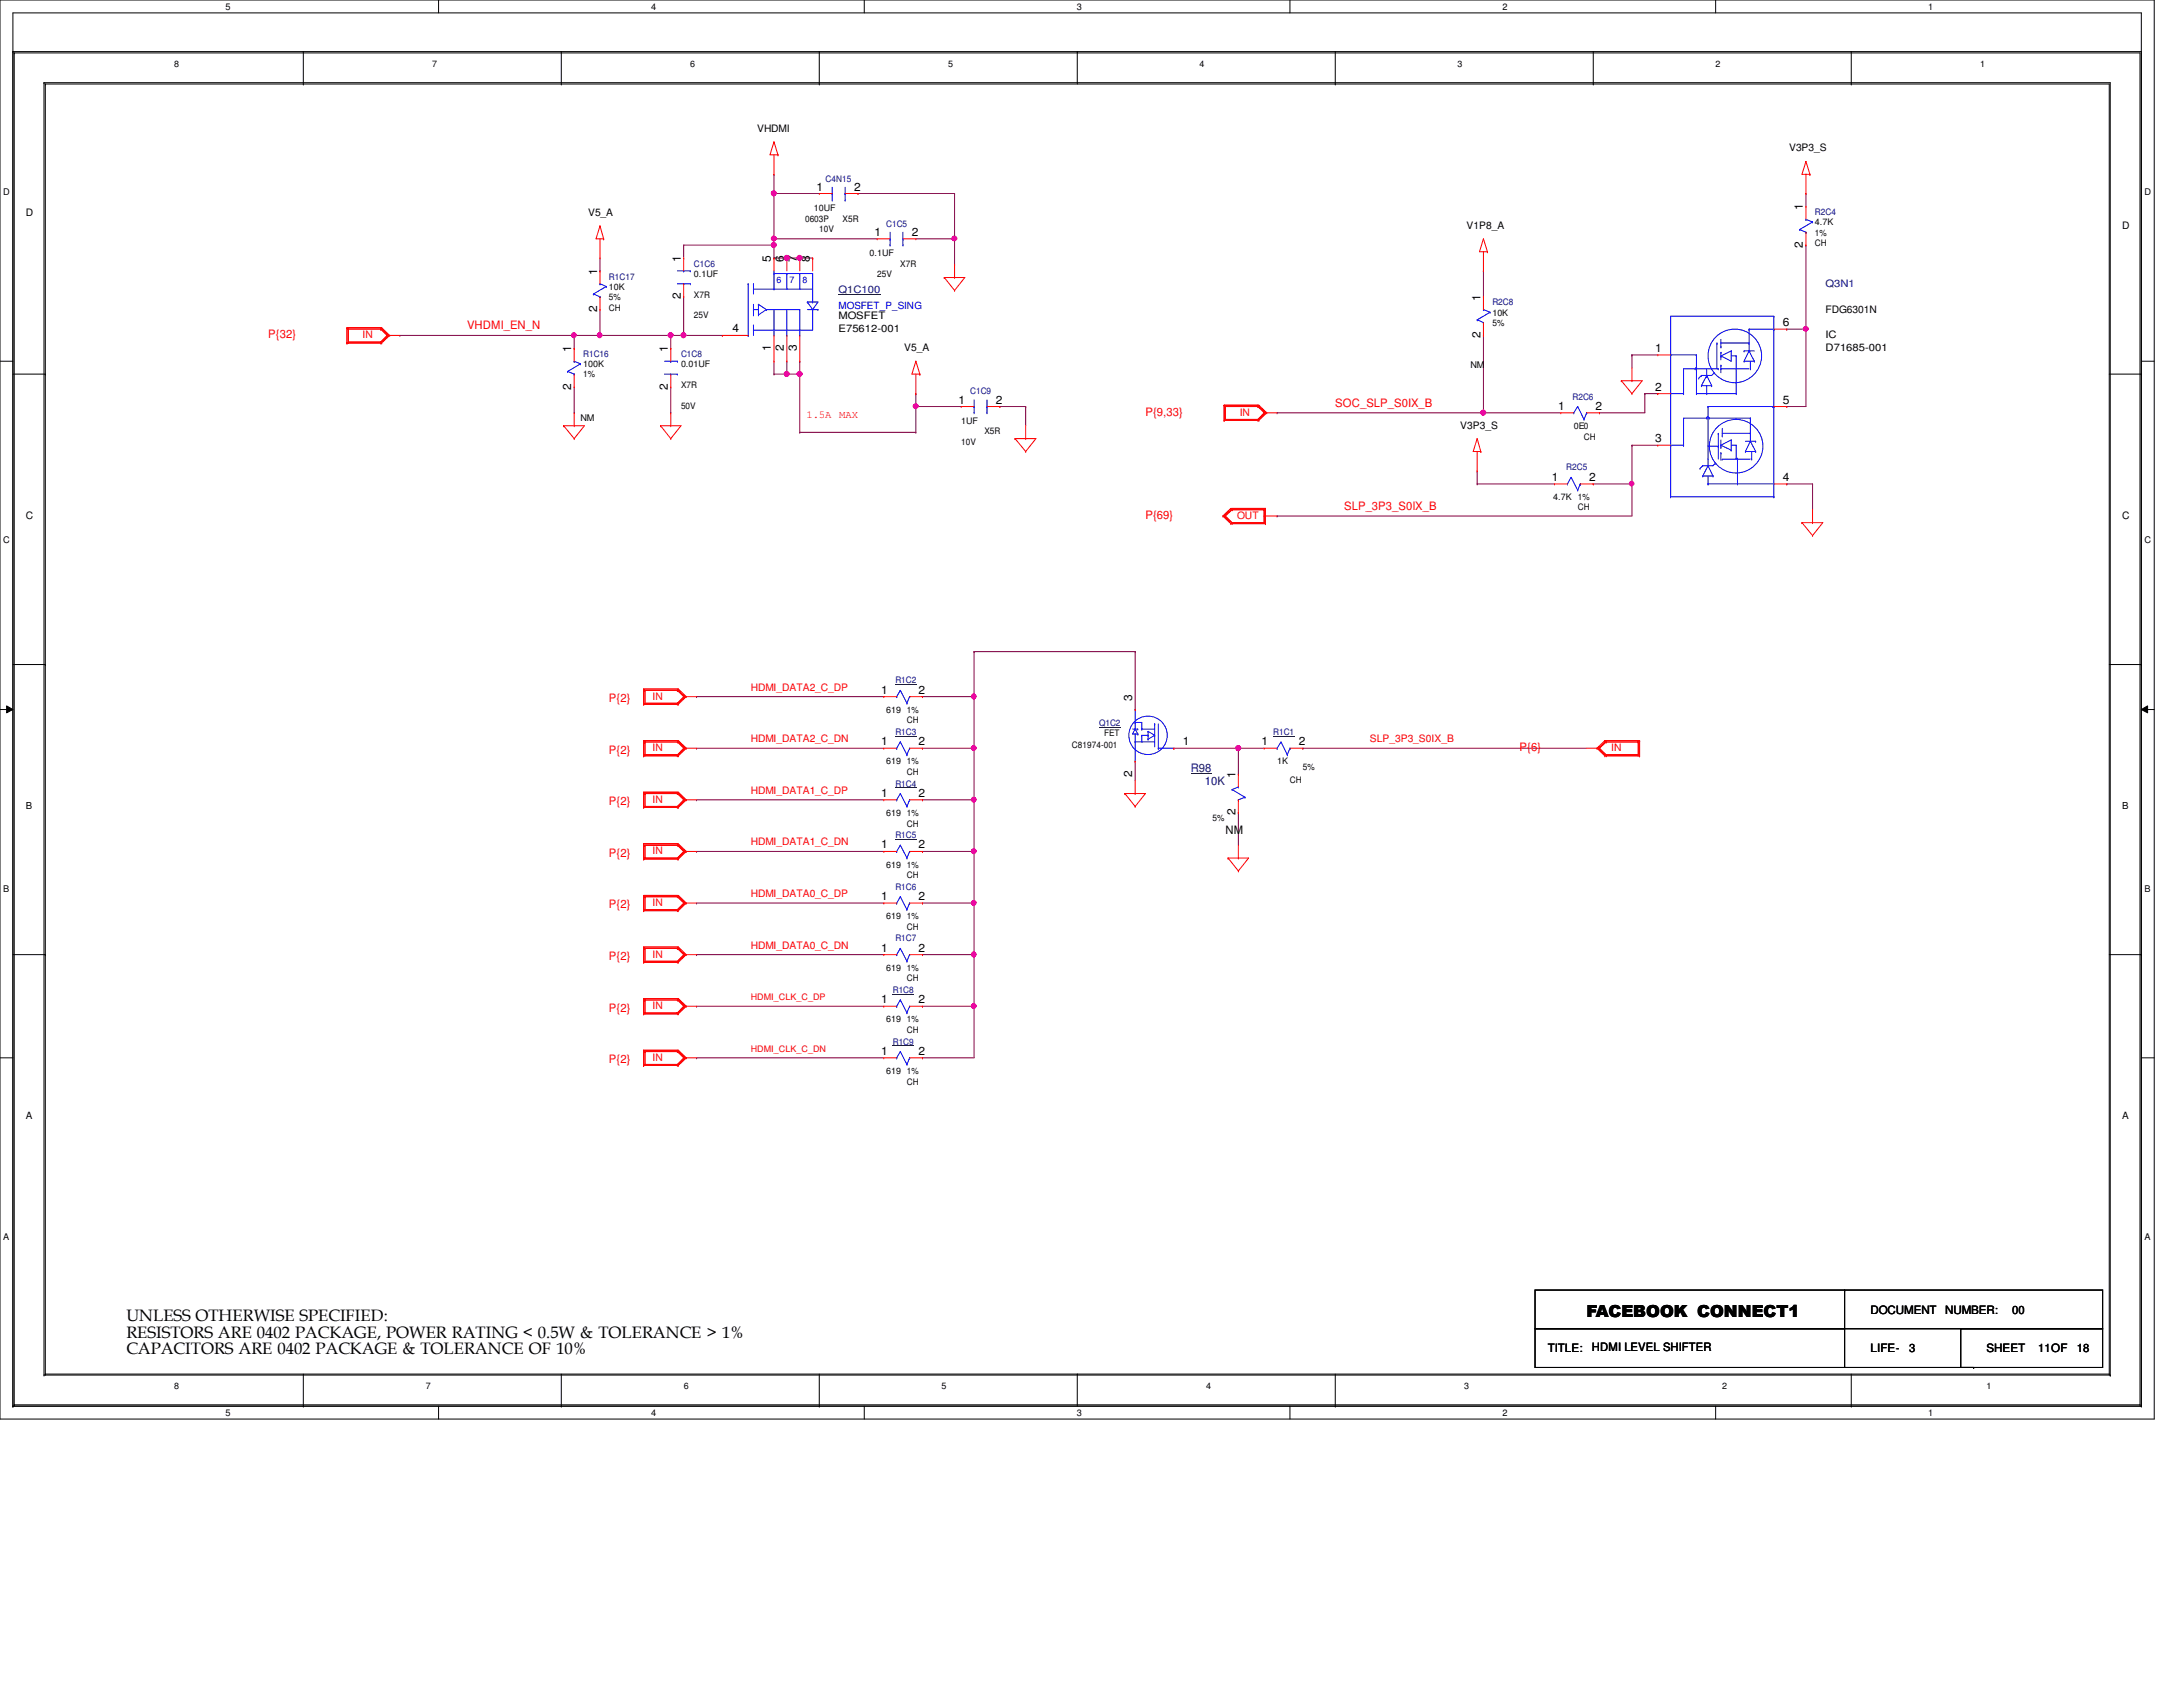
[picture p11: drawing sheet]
<svg xmlns="http://www.w3.org/2000/svg" width="279mm" height="216mm" viewBox="0 0 279 216" stroke-linecap="round" stroke-linejoin="round" font-family="sans-serif">
<defs><g id="words">
<g font-size="2.1">
<text x="16.2" y="169.1">UNLESS OTHERWISE SPECIFIED:</text>
<text x="16.2" y="171.2">RESISTORS ARE 0402 PACKAGE, POWER RATING &lt; 0.5W &amp; TOLERANCE &gt; 1%</text>
<text x="16.2" y="173.3">CAPACITORS ARE 0402 PACKAGE &amp; TOLERANCE OF 10%</text>
<text x="203.1" y="168.6">FACEBOOK CONNECT1</text>
</g>
<g font-size="1.5">
<text x="104.5" y="24.4">1</text>
<text x="109.3" y="24.4">2</text>
<text x="230.8" y="26.9" transform="rotate(-90 230.8 26.9)">1</text>
<text x="76.4" y="35.2" transform="rotate(-90 76.4 35.2)">1</text>
<text x="87.1" y="33.5" transform="rotate(-90 87.1 33.5)">1</text>
<text x="98.7" y="33.5" transform="rotate(-90 98.7 33.5)">5</text>
<text x="100.3" y="33.5" transform="rotate(-90 100.3 33.5)">6</text>
<text x="102" y="33.5" transform="rotate(-90 102 33.5)">7</text>
<text x="103.6" y="33.5" transform="rotate(-90 103.6 33.5)">8</text>
<text x="111.9" y="30.2">1</text>
<text x="116.7" y="30.2">2</text>
<text x="230.8" y="31.7" transform="rotate(-90 230.8 31.7)">2</text>
<text x="76.4" y="40" transform="rotate(-90 76.4 40)">2</text>
<text x="87.1" y="38.3" transform="rotate(-90 87.1 38.3)">2</text>
<text x="189.5" y="38.5" transform="rotate(-90 189.5 38.5)">1</text>
<text x="228.2" y="41.7">6</text>
<text x="73.1" y="45.1" transform="rotate(-90 73.1 45.1)">1</text>
<text x="85.5" y="45.1" transform="rotate(-90 85.5 45.1)">1</text>
<text x="93.8" y="42.5">4</text>
<text x="98.7" y="44.9" transform="rotate(-90 98.7 44.9)">1</text>
<text x="100.3" y="44.9" transform="rotate(-90 100.3 44.9)">2</text>
<text x="102" y="44.9" transform="rotate(-90 102 44.9)">3</text>
<text x="189.5" y="43.3" transform="rotate(-90 189.5 43.3)">2</text>
<text x="211.8" y="45">1</text>
<text x="73.1" y="49.9" transform="rotate(-90 73.1 49.9)">2</text>
<text x="85.5" y="49.9" transform="rotate(-90 85.5 49.9)">2</text>
<text x="122.7" y="51.6">1</text>
<text x="127.5" y="51.6">2</text>
<text x="199.4" y="52.5">1</text>
<text x="204.2" y="52.5">2</text>
<text x="211.8" y="50">2</text>
<text x="228.2" y="51.6">5</text>
<text x="211.8" y="56.6">3</text>
<text x="198.6" y="61.6">1</text>
<text x="203.4" y="61.6">2</text>
<text x="228.2" y="61.6">4</text>
<text x="112.8" y="88.8">1</text>
<text x="117.6" y="88.8">2</text>
<text x="144.9" y="89.7" transform="rotate(-90 144.9 89.7)">3</text>
<text x="112.8" y="95.4">1</text>
<text x="117.6" y="95.4">2</text>
<text x="151.4" y="95.4">1</text>
<text x="161.5" y="95.4">1</text>
<text x="166.2" y="95.4">2</text>
<text x="112.8" y="102">1</text>
<text x="117.6" y="102">2</text>
<text x="144.9" y="99.4" transform="rotate(-90 144.9 99.4)">2</text>
<text x="158.1" y="99.6" transform="rotate(-90 158.1 99.6)">1</text>
<text x="156.8" y="106.7">NM</text>
<text x="158.1" y="104.4" transform="rotate(-90 158.1 104.4)">2</text>
<text x="112.8" y="108.6">1</text>
<text x="117.6" y="108.6">2</text>
<text x="112.8" y="115.2">1</text>
<text x="117.6" y="115.2">2</text>
<text x="112.8" y="121.8">1</text>
<text x="117.6" y="121.8">2</text>
<text x="112.8" y="128.4">1</text>
<text x="117.6" y="128.4">2</text>
<text x="112.8" y="135">1</text>
<text x="117.6" y="135">2</text>
<text x="198.1" y="173.1">TITLE:</text>
<text x="203.8" y="172.9">HDMI LEVEL SHIFTER</text>
<text x="239.4" y="168.1">DOCUMENT</text>
<text x="239.4" y="173.1">LIFE-</text>
<text x="244.3" y="173.1">3</text>
<text x="249" y="168.1">NUMBER:</text>
<text x="254.3" y="173.1">SHEET</text>
<text x="257.6" y="168.1">00</text>
<text x="260.9" y="173.1">11OF</text>
<text x="265.8" y="173.1">18</text>
</g>
<g font-size="1.5" fill="#f00">
<text x="34.3" y="43.3">P{32}</text>
<text x="59.8" y="42.2">VHDMI_EN_N</text>
<text x="146.6" y="53.2">P{9,33}</text>
<text x="170.9" y="52.1">SOC_SLP_S0IX_B</text>
<text x="172" y="65.3">SLP_3P3_S0IX_B</text>
<text x="146.6" y="66.4">P{69}</text>
<text x="77.9" y="89.8">P{2}</text>
<text x="77.9" y="96.4">P{2}</text>
<text x="194.5" y="96.1">P{6}</text>
<text x="77.9" y="103">P{2}</text>
<text x="77.9" y="109.6">P{2}</text>
<text x="77.9" y="116.2">P{2}</text>
<text x="77.9" y="122.9">P{2}</text>
<text x="77.9" y="129.5">P{2}</text>
<text x="77.9" y="136.1">P{2}</text>
</g>
<g font-size="1.5" fill="#000080">
<text x="152.4" y="98.8">R98</text>
<text x="154.2" y="100.4">10K</text>
</g>
<g font-size="1.4" fill="#f00">
<text x="103.2" y="53.5">1.5A</text>
<text x="107.4" y="53.5">MAX</text>
</g>
<g font-size="1.3">
<text x="96.9" y="16.9">VHDMI</text>
<text x="229" y="19.3">V3P3_S</text>
<text x="3.3" y="27.6">D</text>
<text x="75.3" y="27.6">V5_A</text>
<text x="187.7" y="29.3">V1P8_A</text>
<text x="271.6" y="29.3">D</text>
<text x="107.3" y="40.8">MOSFET</text>
<text x="233.6" y="40">FDG6301N</text>
<text x="107.3" y="42.5">E75612-001</text>
<text x="115.7" y="45">V5_A</text>
<text x="233.6" y="43.3">IC</text>
<text x="233.6" y="45">D71685-001</text>
<text x="186.9" y="54.9">V3P3_S</text>
<text x="3.3" y="66.4">C</text>
<text x="271.6" y="66.4">C</text>
<text x="3.3" y="143.2">A</text>
<text x="271.6" y="143.2">A</text>
</g>
<text font-size="1.3" fill="#00f" x="107.3" y="39.5">MOSFET_P_SING</text>
<g font-size="1.3" fill="#000080">
<text x="107.3" y="37.5">Q1C100</text>
<text x="233.6" y="36.7">Q3N1</text>
</g>
<g font-size="1.3" fill="#f00">
<text x="46.4" y="43.3">IN</text>
<text x="158.7" y="53.2">IN</text>
<text x="158.3" y="66.4">OUT</text>
<text x="83.5" y="89.5">IN</text>
<text x="96.1" y="88.4">HDMI_DATA2_C_DP</text>
<text x="96.1" y="95">HDMI_DATA2_C_DN</text>
<text x="175.3" y="95">SLP_3P3_S0IX_B</text>
<text x="83.5" y="96.1">IN</text>
<text x="96.1" y="101.6">HDMI_DATA1_C_DP</text>
<text x="206.2" y="96.1">IN</text>
<text x="83.5" y="102.7">IN</text>
<text x="83.5" y="109.3">IN</text>
<text x="96.1" y="108.2">HDMI_DATA1_C_DN</text>
<text x="83.5" y="116">IN</text>
<text x="96.1" y="114.8">HDMI_DATA0_C_DP</text>
<text x="83.5" y="122.6">IN</text>
<text x="96.1" y="121.4">HDMI_DATA0_C_DN</text>
<text x="83.5" y="129.2">IN</text>
<text x="83.5" y="135.8">IN</text>
</g>
<g font-size="1.2">
<text x="28.9" y="1.3">5</text>
<text x="83.4" y="1.3">4</text>
<text x="137.8" y="1.3">3</text>
<text x="192.3" y="1.3">2</text>
<text x="246.8" y="1.3">1</text>
<text x=".4" y="25">D</text>
<text x="274.5" y="25">D</text>
<text x="188.2" y="47.1">NM</text>
<text x="74.3" y="53.9">NM</text>
<text x=".4" y="69.6">C</text>
<text x="274.5" y="69.6">C</text>
<text x="3.3" y="103.5">B</text>
<text x="271.6" y="103.5">B</text>
<text x=".4" y="114.1">B</text>
<text x="274.5" y="114.1">B</text>
<text x=".4" y="158.7">A</text>
<text x="274.5" y="158.7">A</text>
<text x="28.9" y="181.2">5</text>
<text x="83.4" y="181.2">4</text>
<text x="137.8" y="181.2">3</text>
<text x="192.3" y="181.2">2</text>
<text x="246.8" y="181.2">1</text>
</g>
<g font-size="1.1">
<text x="22.3" y="8.6">8</text>
<text x="55.3" y="8.6">7</text>
<text x="88.3" y="8.6">6</text>
<text x="121.4" y="8.6">5</text>
<text x="153.5" y="8.6">4</text>
<text x="186.6" y="8.6">3</text>
<text x="219.6" y="8.6">2</text>
<text x="253.4" y="8.6">1</text>
<text x="103" y="28.4">0603P</text>
<text x="104.2" y="27">10UF</text>
<text x="104.9" y="29.7">10V</text>
<text x="107.8" y="28.4">X5R</text>
<text x="232.3" y="28.8">4.7K</text>
<text x="88.8" y="35.4">0.1UF</text>
<text x="111.3" y="32.8">0.1UF</text>
<text x="112.3" y="35.4">25V</text>
<text x="115.2" y="34.1">X7R</text>
<text x="232.3" y="30.1">1%</text>
<text x="232.3" y="31.5">CH</text>
<text x="77.9" y="37.1">10K</text>
<text x="77.9" y="38.4">5%</text>
<text x="77.9" y="39.8">CH</text>
<text x="88.8" y="40.7">25V</text>
<text x="88.8" y="38.1">X7R</text>
<text x="191" y="40.4">10K</text>
<text x="191" y="41.7">5%</text>
<text x="74.6" y="47">100K</text>
<text x="87.2" y="47">0.01UF</text>
<text x="74.6" y="48.3">1%</text>
<text x="87.2" y="52.3">50V</text>
<text x="87.2" y="49.7">X7R</text>
<text x="123" y="56.9">10V</text>
<text x="123" y="54.3">1UF</text>
<text x="126" y="55.6">X5R</text>
<text x="201.4" y="54.9">0E0</text>
<text x="202.7" y="56.3">CH</text>
<text x="198.8" y="64">4.7K 1%</text>
<text x="201.9" y="65.3">CH</text>
<text x="113.4" y="91.2">619</text>
<text x="116.1" y="91.2">1%</text>
<text x="116.1" y="92.6">CH</text>
<text x="137.2" y="95.7">C81974-001</text>
<text x="141.3" y="94.2">FET</text>
<text x="113.4" y="97.8">619</text>
<text x="116.1" y="97.8">1%</text>
<text x="116.1" y="99.2">CH</text>
<text x="163.4" y="97.8">1K</text>
<text x="165.1" y="100.2">CH</text>
<text x="166.8" y="98.5">5%</text>
<text x="113.4" y="104.4">619</text>
<text x="116.1" y="105.8">CH</text>
<text x="116.1" y="104.4">1%</text>
<text x="155.2" y="105.1">5%</text>
<text x="113.4" y="111">619</text>
<text x="116.1" y="112.4">CH</text>
<text x="116.1" y="111">1%</text>
<text x="113.4" y="117.6">619</text>
<text x="116.1" y="119">CH</text>
<text x="116.1" y="117.6">1%</text>
<text x="113.4" y="124.2">619</text>
<text x="116.1" y="125.6">CH</text>
<text x="116.1" y="124.2">1%</text>
<text x="113.4" y="130.9">619</text>
<text x="116.1" y="130.9">1%</text>
<text x="113.4" y="137.5">619</text>
<text x="116.1" y="137.5">1%</text>
<text x="116.1" y="132.2">CH</text>
<text x="116.1" y="138.8">CH</text>
<text x="22.3" y="177.8">8</text>
<text x="54.5" y="177.8">7</text>
<text x="87.5" y="177.8">6</text>
<text x="120.5" y="177.8">5</text>
<text x="154.4" y="177.8">4</text>
<text x="187.4" y="177.8">3</text>
<text x="220.4" y="177.8">2</text>
<text x="254.3" y="177.8">1</text>
</g>
<g font-size="1.1" fill="#000080">
<text x="105.7" y="23.2">C4N15</text>
<text x="113.4" y="29">C1C5</text>
<text x="232.3" y="27.5">R2C4</text>
<text x="77.9" y="35.8">R1C17</text>
<text x="88.8" y="34.1">C1C6</text>
<text x="191" y="39.1">R2C8</text>
<text x="74.6" y="45.7">R1C16</text>
<text x="87.2" y="45.7">C1C8</text>
<text x="124.2" y="50.5">C1C9</text>
<text x="201.3" y="51.1">R2C6</text>
<text x="200.4" y="60.2">R2C5</text>
<text x="114.6" y="87.5">R1C2</text>
<text x="114.6" y="94.1">R1C3</text>
<text x="140.7" y="92.9">Q1C2</text>
<text x="162.9" y="94.1">R1C1</text>
<text x="114.6" y="100.7">R1C4</text>
<text x="114.6" y="107.3">R1C5</text>
<text x="114.6" y="113.9">R1C6</text>
<text x="114.6" y="120.5">R1C7</text>
<text x="114.3" y="127.1">R1C8</text>
<text x="114.3" y="133.7">R1C9</text>
</g>
<g font-size="1.1" fill="#00f">
<text x="99.4" y="36.3">6</text>
<text x="101" y="36.3">7</text>
<text x="102.7" y="36.3">8</text>
</g>
<g font-size="1.1" fill="#f00">
<text x="96.1" y="128">HDMI_CLK_C_DP</text>
<text x="96.1" y="134.6">HDMI_CLK_C_DN</text>
</g>
<g font-size=".4" fill="#fff">
<text x="230.2" y="40.2">UNNAMED_54_MOSFETNDUAL6P_I46_D1</text>
<text x="210.9" y="52.1">UNNAMED_54_MOSFETNDUAL6P_I46_G1</text>
<text x="150.9" y="94.7">UNNAMED_54_FET_I18_B</text>
</g>
</g></defs>
<path d="M0 0h275.7v181.6h-275.7zM1.7 1.7h272.4v178.3h-272.4z" fill="none" stroke="#000" stroke-width=".13"/>
<g fill="#fff">
<path d="M28.9 .2h.6v1.3h-.6z"/>
<path d="M28.9 180.2h.6v1.3h-.6z"/>
</g>
<path d="M56.1 0v1.7M56.1 180v1.6" fill="none" stroke="#000" stroke-width=".13"/>
<g fill="#fff">
<path d="M83.4 .2h.5v1.3h-.5z"/>
<path d="M83.4 180.2h.5v1.3h-.5z"/>
</g>
<path d="M110.6 0v1.7M110.6 180v1.6" fill="none" stroke="#000" stroke-width=".13"/>
<g fill="#fff">
<path d="M137.8 .2h.6v1.3h-.6z"/>
<path d="M137.8 180.2h.6v1.3h-.6z"/>
</g>
<path d="M165.1 0v1.7M165.1 180v1.6" fill="none" stroke="#000" stroke-width=".13"/>
<g fill="#fff">
<path d="M192.3 .2h.6v1.3h-.6z"/>
<path d="M192.3 180.2h.6v1.3h-.6z"/>
</g>
<path d="M219.6 0v1.7M219.6 180v1.6" fill="none" stroke="#000" stroke-width=".13"/>
<g fill="#fff">
<path d="M246.8 .2h.6v1.3h-.6z"/>
<path d="M246.8 180.2h.6v1.3h-.6z"/>
<path d="M.4 23.9h.8v1.3h-.8z"/>
<path d="M274.5 23.9h.8v1.3h-.8z"/>
<path d="M.4 68.5h.8v1.3h-.8z"/>
<path d="M274.5 68.5h.8v1.3h-.8z"/>
</g>
<path d="M0 46.2h1.7M274.1 46.2h1.6" fill="none" stroke="#000" stroke-width=".13"/>
<g fill="#fff">
<path d="M.4 113.1h.7v1.3h-.7z"/>
<path d="M274.5 113.1h.7v1.3h-.7z"/>
</g>
<path d="M0 90.8h1.7M.8 90.3l.9 .5-.9 .4zM274.1 90.8l.8-.5v.9zM274.1 90.8h1.6" fill="none" stroke="#000" stroke-width=".13"/>
<path d="M.8 90.3l.9 .5-.9 .4zM274.1 90.8l.8-.5v.9z" fill="#000"/>
<g fill="#fff">
<path d="M.4 157.6h.7v1.4h-.7z"/>
<path d="M274.5 157.6h.7v1.4h-.7z"/>
</g>
<g fill="none" stroke="#000" stroke-width=".13">
<path d="M1.7 6.6h.1M1.7 6.6h272.4v173.4M1.7 6.6v173.4M1.8 6.8h.1M1.8 6.8h272.1v173M1.8 6.8v173M5.6 10.6h.1M5.6 10.6v165.4M5.6 10.6h264.5v165.4M5.8 10.8h.1M5.8 10.8h264.2v165.1M5.8 10.8v165.1"/>
<path d="M38.8 10.8h.1M38.8 6.6v4.2M71.8 10.8h.1M71.8 6.6v4.2M104.9 10.8h.1M104.9 6.6v4.2M137.9 6.6h.1M137.9 6.6v4.2M170.9 10.8h.1M170.9 6.6v4.2M203.9 10.8h.1M203.9 6.6v4.2"/>
<path d="M236.9 10.8h.1M236.9 6.6v4.2M1.7 47.9h4.1M5.8 47.9h.1M270 47.9h4.1M274.1 47.9h.1M1.7 85h4.1M5.8 85h.1M270 85h4.1M274.1 85h.1M0 135.4h1.7M1.7 122.2h4.1"/>
<path d="M5.8 122.2h.1M270 122.2h4.1M274.1 122.2h.1M274.1 135.4h1.6M1.7 180h.1M1.7 180h272.4M1.8 179.8h.1M1.8 179.8h272.1M5.6 176h.1M5.6 176h264.5M5.8 175.9h.1M5.8 175.9h264.2"/>
<path d="M38.8 180h.1M38.8 175.9v4.1M71.8 180h.1M71.8 175.9v4.1M104.9 180h.1M104.9 175.9v4.1M137.9 175.9h.1M137.9 175.9v4.1M170.9 180h.1M170.9 175.9v4.1M236.9 180h.1M236.9 175.9v4.1"/>
<path d="M270 175.9h.1M270.1 176h.1M273.9 179.8h.1M274.1 180h.1"/>
</g>
<g fill="none" stroke="#800040" stroke-width=".13">
<path d="M89.2 95.8h.1M89.2 89.2h.1M89.2 95.8h23.9M89.2 89.2h23.9M145.3 97.4h.1M145.3 97.4v2.5M150.2 95.8h.1M150.2 95.8h8.3M166.8 95.8h.1M166.8 95.8h36.3M89.2 115.6h.1M89.2 109h.1"/>
<path d="M89.2 102.4h.1M89.2 115.6h23.9M89.2 109h23.9M89.2 102.4h23.9M89.2 135.4h.1M89.2 128.8h.1M89.2 122.2h.1M89.2 135.4h23.9M89.2 128.8h23.9M89.2 122.2h23.9"/>
</g>
<circle cx="158.5" cy="95.7" r=".32" fill="#f0f"/>
<circle cx="158.5" cy="95.7" r=".32" fill="none" stroke="#f0f" stroke-width=".13"/>
<g fill="none" stroke="#800040" stroke-width=".13">
<path d="M124.7 83.4h.1M124.7 83.4h20.6M124.7 83.4v5.8M145.3 83.4h.1M145.3 83.4v7.4M158.5 95.8h.1M158.5 95.8v3.3M158.5 95.8h3.3M158.5 104h.1M158.5 104v4.2M118.1 135.4h.1M118.1 128.8h.1"/>
<path d="M118.1 135.4h6.6M118.1 128.8h6.6"/>
</g>
<circle cx="124.6" cy="128.8" r=".31" fill="#f0f"/>
<circle cx="124.6" cy="128.8" r=".31" fill="none" stroke="#f0f" stroke-width=".13"/>
<path d="M118.1 122.2h.1M118.1 122.2h6.6M124.7 128.8h.1M124.7 128.8v6.6" fill="none" stroke="#800040" stroke-width=".13"/>
<circle cx="124.6" cy="122.1" r=".31" fill="#f0f"/>
<circle cx="124.6" cy="122.1" r=".31" fill="none" stroke="#f0f" stroke-width=".13"/>
<path d="M118.1 95.8h.1M118.1 89.2h.1M118.1 89.2h6.6M124.7 89.2h.1M124.7 89.2v6.6h-6.6M118.1 102.4h.1M118.1 102.4h6.6M124.7 122.2h.1M124.7 122.2v6.6" fill="none" stroke="#800040" stroke-width=".13"/>
<circle cx="124.6" cy="95.7" r=".31" fill="#f0f"/>
<circle cx="124.6" cy="95.7" r=".31" fill="none" stroke="#f0f" stroke-width=".13"/>
<circle cx="124.6" cy="89.1" r=".31" fill="#f0f"/>
<circle cx="124.6" cy="89.1" r=".31" fill="none" stroke="#f0f" stroke-width=".13"/>
<path d="M124.7 95.8h.1M124.7 95.8v13.2M124.7 102.4h.1" fill="none" stroke="#800040" stroke-width=".13"/>
<circle cx="124.6" cy="102.3" r=".31" fill="#f0f"/>
<circle cx="124.6" cy="102.3" r=".31" fill="none" stroke="#f0f" stroke-width=".13"/>
<path d="M118.1 115.6h.1M118.1 109h.1M118.1 109h6.6M124.7 109h.1M124.7 109v6.6h-6.6" fill="none" stroke="#800040" stroke-width=".13"/>
<circle cx="124.6" cy="115.5" r=".31" fill="#f0f"/>
<circle cx="124.6" cy="115.5" r=".31" fill="none" stroke="#f0f" stroke-width=".13"/>
<circle cx="124.6" cy="108.9" r=".31" fill="#f0f"/>
<circle cx="124.6" cy="108.9" r=".31" fill="none" stroke="#f0f" stroke-width=".13"/>
<path d="M117.2 30.6h5M122.2 30.6h.1M73.5 52.8h.1M73.5 49.5v3.3M85.9 52.8h.1M85.9 49.5v3.3M124.7 115.6h.1M124.7 115.6v6.6" fill="none" stroke="#800040" stroke-width=".13"/>
<circle cx="122.2" cy="30.5" r=".31" fill="#f0f"/>
<circle cx="122.2" cy="30.5" r=".31" fill="none" stroke="#f0f" stroke-width=".13"/>
<g fill="none" stroke="#800040" stroke-width=".13">
<path d="M76.8 34.7h.1M76.8 33v1.7M109.8 24.8h.1M109.8 24.8h12.4M122.2 33.9h.1M122.2 24.8h.1M122.2 24.8v9.1M99.1 47.9h.1M99.1 46.2v1.7M99.1 47.9h3.3M100.7 47.9h.1M100.7 46.2v1.7"/>
<path d="M102.4 47.9h.1M102.4 55.3h.1M102.4 47.9v7.4M102.4 55.3h14.8M117.2 55.3h.1M128 52h.1M128 52h3.3M131.3 52h.1M131.3 52v2.5"/>
</g>
<circle cx="100.7" cy="47.9" r=".32" fill="#f0f"/>
<circle cx="100.7" cy="47.9" r=".32" fill="none" stroke="#f0f" stroke-width=".13"/>
<path d="M102.4 46.2h.1M102.4 46.2v1.7" fill="none" stroke="#800040" stroke-width=".13"/>
<circle cx="102.3" cy="47.9" r=".32" fill="#f0f"/>
<circle cx="102.3" cy="47.9" r=".32" fill="none" stroke="#f0f" stroke-width=".13"/>
<path d="M87.5 31.4h.1M87.5 31.4v1.6M117.2 52h.1M117.2 50.4h.1M117.2 50.4v4.9M117.2 52h5.8" fill="none" stroke="#800040" stroke-width=".13"/>
<circle cx="117.2" cy="52" r=".31" fill="#f0f"/>
<circle cx="117.2" cy="52" r=".31" fill="none" stroke="#f0f" stroke-width=".13"/>
<path d="M87.5 31.4h11.6M99.1 31.4h.1" fill="none" stroke="#800040" stroke-width=".13"/>
<circle cx="99" cy="31.3" r=".32" fill="#f0f"/>
<circle cx="99" cy="31.3" r=".32" fill="none" stroke="#f0f" stroke-width=".13"/>
<path d="M99.1 33h.1M99.1 30.6h.1M99.1 24.8h.1M99.1 22.3h.1M99.1 22.3v10.7" fill="none" stroke="#800040" stroke-width=".13"/>
<circle cx="99" cy="24.7" r=".32" fill="#f0f"/>
<circle cx="99" cy="24.7" r=".32" fill="none" stroke="#f0f" stroke-width=".13"/>
<path d="M99.1 24.8h.1M99.1 30.6h.1M99.1 24.8h5.8M99.1 30.6h13.2" fill="none" stroke="#800040" stroke-width=".13"/>
<circle cx="99" cy="30.5" r=".31" fill="#f0f"/>
<circle cx="99" cy="30.5" r=".31" fill="none" stroke="#f0f" stroke-width=".13"/>
<path d="M73.5 44.6h.1M76.8 42.9h.1M85.9 42.9h.1M85.9 42.9h-12.4v1.7" fill="none" stroke="#800040" stroke-width=".13"/>
<circle cx="76.7" cy="42.9" r=".31" fill="#f0f"/>
<circle cx="76.7" cy="42.9" r=".31" fill="none" stroke="#f0f" stroke-width=".13"/>
<path d="M76.8 39.6v3.3M76.8 42.9h.1M85.9 44.6h.1M87.5 42.9h.1M87.5 42.9h-1.6v1.7" fill="none" stroke="#800040" stroke-width=".13"/>
<circle cx="85.8" cy="42.9" r=".32" fill="#f0f"/>
<circle cx="85.8" cy="42.9" r=".32" fill="none" stroke="#f0f" stroke-width=".13"/>
<path d="M87.5 42.9h5M92.5 42.9h.1" fill="none" stroke="#800040" stroke-width=".13"/>
<circle cx="87.5" cy="42.9" r=".32" fill="#f0f"/>
<circle cx="87.5" cy="42.9" r=".32" fill="none" stroke="#f0f" stroke-width=".13"/>
<path d="M87.5 38v4.9M51.2 42.9h.1M51.2 42.9h22.3M87.5 42.9h.1" fill="none" stroke="#800040" stroke-width=".13"/>
<circle cx="73.4" cy="42.9" r=".31" fill="#f0f"/>
<circle cx="73.4" cy="42.9" r=".31" fill="none" stroke="#f0f" stroke-width=".13"/>
<path d="M208.9 45.4h.1M208.9 45.4v1.7M208.9 45.4h3.3M163.4 66h.1M203.9 61.9h.1M203.9 61.9h5M208.9 61.9h.1M208.9 61.9v4.1h-45.5M228.7 61.9h.1M228.7 61.9h3.3M232 61.9h.1M232 61.9v3.3" fill="none" stroke="#800040" stroke-width=".13"/>
<circle cx="208.8" cy="61.9" r=".3" fill="#f0f"/>
<circle cx="208.8" cy="61.9" r=".3" fill="none" stroke="#f0f" stroke-width=".13"/>
<path d="M189.9 52.8h.1M189.9 42.9v9.9M208.9 57h.1M208.9 57h3.3M208.9 57v4.9" fill="none" stroke="#800040" stroke-width=".13"/>
<circle cx="189.8" cy="52.8" r=".32" fill="#f0f"/>
<circle cx="189.8" cy="52.8" r=".32" fill="none" stroke="#f0f" stroke-width=".13"/>
<path d="M163.4 52.8h.1M163.4 52.8h36.4M189.9 52.8h.1M228.7 42.1h.1M228.7 42.1h2.4M231.1 42.1h.1M231.1 42.1v9.9" fill="none" stroke="#800040" stroke-width=".13"/>
<circle cx="231.1" cy="42.1" r=".31" fill="#f0f"/>
<circle cx="231.1" cy="42.1" r=".31" fill="none" stroke="#f0f" stroke-width=".13"/>
<g fill="none" stroke="#800040" stroke-width=".13">
<path d="M99.1 33h3.3M100.7 33h.1M102.4 33h.1M189.9 34.7h.1M189.9 34.7v3.3M231.1 31.4h.1M231.1 24.8h.1M231.1 24.8v1.6M231.1 31.4v10.7M204.7 52.8h.1M210.5 50.4h.1M210.5 50.4v2.4h-5.8"/>
<path d="M210.5 50.4h1.7M212.2 50.4h.1M228.7 52h.1M228.7 52h2.4M189.1 60.3h.1M189.1 61.9h.1M189.1 60.3v1.6M189.1 61.9h9.9"/>
</g>
<circle cx="100.7" cy="33" r=".32" fill="#f0f"/>
<circle cx="100.7" cy="33" r=".32" fill="none" stroke="#f0f" stroke-width=".13"/>
<circle cx="102.3" cy="33" r=".32" fill="#f0f"/>
<circle cx="102.3" cy="33" r=".32" fill="none" stroke="#f0f" stroke-width=".13"/>
<path d="M102.4 33h1.6M104 33h.1" fill="none" stroke="#800040" stroke-width=".13"/>
<g fill="none" stroke="#f00" stroke-width=".13">
<path d="M99.1 18.2h.1M99.1 19.8v2.5M99.1 18.2l.5 1.6M99.1 18.2l-.5 1.6h1M99.6 19.8h.1M76.8 33h.1M76.8 28.9h.1M76.8 34.7h.1M76.8 39.6h.1M76.8 30.6v2.4M76.8 34.7v1.6M76.8 38v1.6"/>
<path d="M76.8 28.9l.5 1.7M76.8 28.9l-.5 1.7h1M77.3 30.6h.1M87.5 33h.1M87.5 38h.1M87.5 33v1.7M87.5 36.3v1.7M99.1 22.3h.1M99.1 33h.1M99.1 33v1.7M100.7 33h.1M100.7 33v1.7"/>
<path d="M102.4 33h.1M102.4 33v1.7M104 33h.1M104 33v1.7M104.9 24.8h.1M104.9 24.8h1.6M108.2 24.8h1.6M109.8 24.8h.1M112.3 30.6h.1M112.3 30.6h1.6M115.6 30.6h1.6M117.2 30.6h.1"/>
<path d="M120.9 35.5h.1M120.9 35.5l1.3 1.7M120.9 35.5h2.6l-1.3 1.7M122.2 35.5h.1M122.2 37.2h.1M122.2 33.9v1.6M189.9 34.7h.1M189.9 30.6h.1M189.9 38h.1M189.9 32.2v2.5M189.9 38v1.6M189.9 30.6l.5 1.6"/>
<path d="M189.9 30.6l-.5 1.6h1M190.4 32.2h.1M231.1 24.8h.1M231.1 20.7h.1M231.1 26.4h.1M231.1 31.4h.1M231.1 22.3v2.5M231.1 26.4v1.7M231.1 29.7v1.7M231.1 20.7l.5 1.6M231.1 20.7l-.5 1.6h1M231.6 22.3h.1"/>
<path d="M44.4 42h.1M44.4 43.9h.1M44.4 42h4.5M44.4 42v1.9M44.4 43.9h4.5M44.6 42.1h.1M44.6 43.8h.1M44.6 42.1h4.1M44.6 42.1v1.7M44.6 43.8h4.1M48.7 42.1h.1M48.7 43.8h.1"/>
<path d="M48.7 42h.1M48.7 43.9h.1M48.7 42.1l.8 .8M48.7 42.1l1 .8M48.7 42l1 .9M48.9 42h.1M48.9 43.9h.1M48.9 42l1 .9M49.5 42.9h.1M49.5 42.9h1.7M49.5 42.9l-.8 .9M49.7 42.9h.1"/>
<path d="M49.7 42.9l-1 .9M49.7 42.9l-1 1M49.9 42.9h.1M49.9 42.9l-1 1M72.1 54.5h.1M72.1 54.5l1.4 1.6M72.1 54.5h2.7l-1.3 1.6M73.5 54.5h.1M73.5 56.1h.1M73.5 44.6h.1M73.5 49.5h.1M73.5 44.6v1.6"/>
<path d="M73.5 47.9v1.6M73.5 52.8v1.7M84.5 54.5h.1M84.5 54.5h2.7l-1.3 1.6M84.5 54.5l1.4 1.6M85.9 54.5h.1M85.9 56.1h.1M85.9 44.6h.1M85.9 49.5h.1M85.9 44.6v1.6M85.9 47.9v1.6M85.9 52.8v1.7"/>
<path d="M92.5 42.9h.1M92.5 42.9h3.3M99.1 46.2h.1M99.1 42.9v3.3M100.7 46.2h.1M100.7 42.9v3.3M102.4 46.2h.1M102.4 42.9v3.3M117.2 50.4h.1M117.2 46.2h.1M117.2 47.9v2.5M117.2 46.2l.5 1.7"/>
<path d="M117.2 46.2l-.5 1.7h1M117.7 47.9h.1M123 52h.1M123 52h1.7M126.3 52h1.7M128 52h.1M129.9 56.1h.1M129.9 56.1l1.4 1.7M129.9 56.1h2.7l-1.3 1.7M131.3 56.1h.1M131.3 57.8h.1M131.3 54.5v1.6"/>
<path d="M156.7 51.9h.1M156.7 53.8h.1M156.7 51.9h4.4M156.7 51.9v1.9M156.7 53.8h4.4M156.8 52h.1M156.8 53.7h.1M156.8 52h4.2M156.8 52v1.7M156.8 53.7h4.2M161 52h.1M161 53.7h.1"/>
<path d="M161 51.9h.1M161 53.8h.1M161 52l.8 .8M161 52l1 .8M161 51.9l1 .9M161.1 51.9h.1M161.1 53.8h.1M161.1 51.9l1 .9M161.8 52.8h.1M161.8 52.8h1.6M161.8 52.8l-.8 .9M162 52.8h.1"/>
<path d="M162 52.8l-1 .9M162 52.8l-1 1M162.1 52.8h.1M162.1 52.8l-1 1M189.1 56.1h.1M189.1 57.8v2.5M189.1 56.1l.4 1.7M189.1 56.1l-.5 1.7h.9M189.5 57.8h.1M189.9 42.9h.1M189.9 41.3v1.6M199.8 52.8h.1"/>
<path d="M199.8 52.8h1.6M203.1 52.8h1.6M204.7 52.8h.1M207.5 48.7h.1M207.5 48.7l1.4 1.7M207.5 48.7h2.7l-1.3 1.7M208.9 48.7h.1M208.9 50.4h.1M208.9 47.1v1.6M212.2 45.4h.1M212.2 50.4h.1M212.2 57h.1"/>
<path d="M212.2 45.4h1.6M212.2 50.4h1.6M212.2 57h1.6M227 42.1h1.7M227 52h1.7M228.7 52h.1M228.7 42.1h.1M156.5 66h.1M156.5 66l1 1M156.7 66h.1M156.7 66l1 .9M156.7 66l1 1"/>
<path d="M156.8 66h.1M156.8 66l.9 .9M157.5 65.1h.1M157.5 67h.1M157.5 65.1h4.5M157.5 67h4.5M157.5 65.1l-1 .9M157.7 65.2h.1M157.7 65.1h.1M157.7 67h.1M157.7 66.9h.1M157.7 66.9h4.1"/>
<path d="M157.7 65.2l-.9 .8M157.7 65.2h4.1M157.7 65.2l-1 .8M157.7 65.1l-1 .9M161.8 66h.1M161.8 65.2h.1M161.8 66.9h.1M161.8 66h1.6M161.8 65.2v1.7M162 65.1h.1M162 67h.1M162 65.1v1.9"/>
<path d="M189.1 60.3h.1M199 61.9h.1M199 61.9h1.6M202.3 61.9h1.6M203.9 61.9h.1M227 61.9h1.7M228.7 61.9h.1M230.6 66.9h.1M230.6 66.9l1.4 1.6M230.6 66.9h2.7l-1.3 1.6M232 66.9h.1M232 68.5h.1"/>
<path d="M232 65.2v1.7M82.4 94.8h.1M82.4 96.7h.1M82.4 88.2h.1M82.4 90.1h.1M82.4 88.2v1.9M82.4 94.8v1.9M82.4 94.8h4.4M82.4 96.7h4.4M82.4 88.2h4.4M82.4 90.1h4.4M82.5 95h.1"/>
<path d="M82.5 96.6h.1M82.5 88.3h.1M82.5 90h.1M82.5 88.3v1.7M82.5 95v1.6M82.5 95h4.2M82.5 96.6h4.2M82.5 88.3h4.2M82.5 90h4.2M86.7 95h.1M86.7 96.6h.1M86.7 94.8h.1"/>
<path d="M86.7 96.7h.1M86.7 88.3h.1M86.7 90h.1M86.7 88.2h.1M86.7 90.1h.1M86.7 95l.8 .8M86.7 95l1 .8M86.7 94.8l1 1M86.7 88.3l.8 .9M86.7 88.3l1 .9M86.7 88.2l1 1M86.8 94.8h.1"/>
<path d="M86.8 96.7h.1M86.8 88.2h.1M86.8 90.1h.1M86.8 94.8l1 1M86.8 88.2l1 1M87.5 95.8h.1M87.5 89.2h.1M87.5 95.8h1.7M87.5 95.8l-.8 .8M87.5 89.2h1.7M87.5 89.2l-.8 .8M87.7 95.8h.1"/>
<path d="M87.7 89.2h.1M87.7 95.8l-1 .9M87.7 95.8l-1 .8M87.7 89.2l-1 .9M87.7 89.2l-1 .8M87.8 95.8h.1M87.8 89.2h.1M87.8 95.8l-1 .9M87.8 89.2l-1 .9M113.1 95.8h.1M113.1 89.2h.1M113.1 95.8h1.7"/>
<path d="M113.1 89.2h1.7M116.4 95.8h1.7M116.4 89.2h1.7M118.1 95.8h.1M118.1 89.2h.1M145.3 97.4h.1M145.3 90.8h.1M145.3 99.9v1.7M150.2 95.8h.1M158.5 99.1h.1M158.5 99.1v1.6M161.8 95.8h.1"/>
<path d="M161.8 95.8h1.6M165.1 95.8h1.7M166.8 95.8h.1M203.1 95.8h1.6M204.4 95.8h.1M204.4 95.8l1 .9M204.6 95.8h.1M204.6 95.8l1 .8M204.6 95.8l1 .9M204.7 95.8h.1M204.7 95.8l.9 .8M205.4 94.8h.1"/>
<path d="M205.4 96.7h.1M205.4 94.8h4.4M205.4 96.7h4.4M205.4 94.8l-1 1M205.6 95h.1M205.6 96.6h.1M205.6 94.8h.1M205.6 96.7h.1M205.6 95h4.1M205.6 96.6h4.1M205.6 95l-.9 .8M205.6 95l-1 .8"/>
<path d="M205.6 94.8l-1 1M209.7 95h.1M209.7 96.6h.1M209.7 95v1.6M209.8 94.8h.1M209.8 96.7h.1M209.8 94.8v1.9M82.4 114.6h.1M82.4 116.5h.1M82.4 108h.1M82.4 109.9h.1M82.4 101.4h.1"/>
<path d="M82.4 103.3h.1M82.4 101.4v1.9M82.4 108v1.9M82.4 114.6v1.9M82.4 114.6h4.4M82.4 116.5h4.4M82.4 108h4.4M82.4 109.9h4.4M82.4 101.4h4.4M82.4 103.3h4.4M82.5 114.8h.1M82.5 116.4h.1"/>
<path d="M82.5 108.2h.1M82.5 109.8h.1M82.5 101.6h.1M82.5 103.2h.1M82.5 101.6h4.2M82.5 109.8h4.2M82.5 101.6v1.6M82.5 108.2v1.6M82.5 114.8v1.6M82.5 114.8h4.2M82.5 116.4h4.2M82.5 108.2h4.2"/>
<path d="M82.5 103.2h4.2M86.7 114.8h.1M86.7 116.4h.1M86.7 114.6h.1M86.7 116.5h.1M86.7 108.2h.1M86.7 109.8h.1M86.7 108h.1M86.7 109.9h.1M86.7 101.6h.1M86.7 103.2h.1M86.7 101.4h.1"/>
<path d="M86.7 103.3h.1M86.7 114.8l.8 .8M86.7 114.8l1 .8M86.7 114.6l1 1M86.7 108.2l.8 .8M86.7 108.2l1 .8M86.7 108l1 1M86.7 101.6l.8 .8M86.7 101.6l1 .8M86.7 101.4l1 1M86.8 114.6h.1M86.8 116.5h.1"/>
<path d="M86.8 108h.1M86.8 109.9h.1M86.8 101.4h.1M86.8 103.3h.1M86.8 114.6l1 1M86.8 108l1 1M86.8 101.4l1 1M87.5 115.6h.1M87.5 109h.1M87.5 102.4h.1M87.5 115.6h1.7M87.5 115.6l-.8 .8"/>
<path d="M87.5 109h1.7M87.5 109l-.8 .8M87.5 102.4h1.7M87.5 102.4l-.8 .8M87.7 115.6h.1M87.7 109h.1M87.7 102.4h.1M87.7 115.6l-1 .9M87.7 115.6l-1 .8M87.7 109l-1 .9M87.7 109l-1 .8M87.7 102.4l-1 .9"/>
<path d="M87.7 102.4l-1 .8M87.8 115.6h.1M87.8 109h.1M87.8 102.4h.1M87.8 115.6l-1 .9M87.8 109l-1 .9M87.8 102.4l-1 .9M113.1 109h.1M113.1 102.4h.1M113.1 115.6h.1M113.1 115.6h1.7M113.1 109h1.7"/>
<path d="M113.1 102.4h1.7M116.4 115.6h1.7M116.4 109h1.7M116.4 102.4h1.7M118.1 109h.1M118.1 102.4h.1M118.1 115.6h.1M144 101.6h.1M144 101.6l1.3 1.6M144 101.6h2.6l-1.3 1.6M145.3 101.6h.1M145.3 103.2h.1"/>
<path d="M157.2 109.8h.1M157.2 109.8l1.3 1.7M157.2 109.8h2.6l-1.3 1.7M158.5 109.8h.1M158.5 111.5h.1M158.5 104h.1M158.5 102.4v1.6M158.5 108.2v1.6M82.4 134.4h.1M82.4 136.4h.1M82.4 127.8h.1M82.4 129.8h.1"/>
<path d="M82.4 121.2h.1M82.4 123.1h.1M82.4 134.4h4.4M82.4 121.2v1.9M82.4 127.8v2M82.4 134.4v2M82.4 136.4h4.4M82.4 127.8h4.4M82.4 129.8h4.4M82.4 121.2h4.4M82.4 123.1h4.4M82.5 134.6h.1"/>
<path d="M82.5 136.2h.1M82.5 128h.1M82.5 129.6h.1M82.5 121.4h.1M82.5 123h.1M82.5 134.6h4.2M82.5 121.4v1.6M82.5 128v1.6M82.5 134.6v1.6M82.5 136.2h4.2M82.5 128h4.2M82.5 129.6h4.2"/>
<path d="M82.5 121.4h4.2M82.5 123h4.2M86.7 134.6h.1M86.7 136.2h.1M86.7 134.4h.1M86.7 136.4h.1M86.7 128h.1M86.7 129.6h.1M86.7 127.8h.1M86.7 129.8h.1M86.7 121.4h.1M86.7 123h.1"/>
<path d="M86.7 121.2h.1M86.7 123.1h.1M86.7 134.6l.8 .8M86.7 134.6l1 .8M86.7 134.4l1 1M86.7 128l.8 .8M86.7 128l1 .8M86.7 127.8l1 1M86.7 121.4l.8 .8M86.7 121.4l1 .8M86.7 121.2l1 1M86.8 134.4h.1"/>
<path d="M86.8 136.4h.1M86.8 127.8h.1M86.8 129.8h.1M86.8 121.2h.1M86.8 123.1h.1M86.8 134.4l1 1M86.8 127.8l1 1M86.8 121.2l1 1M87.5 135.4h.1M87.5 128.8h.1M87.5 122.2h.1M87.5 135.4h1.7"/>
<path d="M87.5 135.4l-.8 .8M87.5 128.8h1.7M87.5 128.8l-.8 .8M87.5 122.2h1.7M87.5 122.2l-.8 .8M87.7 135.4h.1M87.7 128.8h.1M87.7 122.2h.1M87.7 135.4l-1 1M87.7 135.4l-1 .8M87.7 128.8l-1 1M87.7 128.8l-1 .8"/>
<path d="M87.7 122.2l-1 .9M87.7 122.2l-1 .8M87.8 135.4h.1M87.8 128.8h.1M87.8 122.2h.1M87.8 135.4l-1 1M87.8 128.8l-1 1M87.8 122.2l-1 .9M113.1 135.4h.1M113.1 128.8h.1M113.1 122.2h.1M113.1 135.4h1.7"/>
<path d="M113.1 128.8h1.7M113.1 122.2h1.7M116.4 135.4h1.7M116.4 128.8h1.7M116.4 122.2h1.7M118.1 135.4h.1M118.1 128.8h.1M118.1 122.2h.1"/>
</g>
<path d="M196.5 165.1h72.6v5h-72.6zM196.5 170.1h39.6v4.9h-39.6zM236.1 165.1h.1M236.1 165.1v5M236.1 175h16.5M251 170.1h18.1v4.9h-18.1zM252.6 175h.1" fill="none" stroke="#000" stroke-width=".13"/>
<g fill="none" stroke="#00f" stroke-width=".13">
<path d="M75.9 37.6h.1M75.9 37.6l.9 .4M76.8 38h.1M76.8 36.3h.1M76.8 36.3l.8 .4M77.6 36.7h.1M77.6 36.7l-1.7 .9M86.7 36.3h1.6M86.7 34.7h1.6M87.5 34.7h.1M87.5 36.3h.1M88.3 36.3h.1"/>
<path d="M88.3 34.7h.1M95.8 36.3h.1M95.8 36.3v6.6M96.4 36.3h.1M96.4 39.6h.1M96.4 37h.1M96.4 36.3v1.3M96.4 38.9v1.4M96.4 39.6h.7M96.4 37h7.6M97.1 38.9h.1M97.1 38.9v1.4"/>
<path d="M97.1 38.9l1 .7M98.1 39.6h.1M98.1 39.6h4.3M98.1 39.6l-1 .7M99.1 37h.1M99.1 35h.1M99.1 34.7v2.3M99.1 39.6v3.3M99.1 35h4.9v3.7M100.7 35h.1M100.7 35v2M100.7 39.6v3.3"/>
<path d="M102.4 35h.1M102.4 39.6h.1M102.4 35v2M102.4 39.6v3.3M103.3 38.7h.1M103.3 39.6h1.4M103.3 38.7l.7 .9M103.3 38.7h1.4l-.7 .9M104 38.7h.1M104 39.6h.1M104 39.6v2.6h-7.6M104.7 39.6h.1"/>
<path d="M106.5 24.8h.1M106.5 25.6h.1M106.5 24v1.6M108.2 24.8h.1M108.2 25.6h.1M108.2 24v1.6M113.9 30.6h.1M113.9 31.4h.1M113.9 29.7v1.7M115.6 30.6h.1M115.6 31.4h.1M115.6 29.7v1.7"/>
<path d="M189.9 39.6h.1M189.9 39.6l.8 .4M190.7 40h.1M190.7 40l-1.6 .9M230.3 29.4h.1M230.3 29.4l.8 .3M231.1 29.7h.1M231.1 28.1h.1M231.1 28.1l.9 .3M232 28.4h.1M232 28.4l-1.7 1M72.6 47.5h.1"/>
<path d="M72.6 47.5l.9 .4M73.5 47.9h.1M73.5 46.2h.1M73.5 46.2l.8 .4M74.3 46.6h.1M74.3 46.6l-1.7 .9M85 46.2h1.7M85 47.9h1.7M85.9 46.2h.1M85.9 47.9h.1M86.7 47.9h.1M86.7 46.2h.1"/>
<path d="M95.8 42.9h.1M96.4 40.3h.1M96.4 41.6h.1M96.4 42.2h.1M96.4 41.6v1.3M97.1 40.3h.1M99.1 42.9h.1M100.7 42.9h.1M102.4 42.9h.1M124.7 52h.1M124.7 52.8h.1M124.7 51.2v1.6"/>
<path d="M126.3 52h.1M126.3 52.8h.1M126.3 51.2v1.6M189.1 40.9h.1M189.1 40.9l.8 .4M189.9 41.3h.1M201.4 52.8h.1M201.9 52h.1M201.9 52l-.5 .8M201.9 52l.8 1.7M202.7 53.7h.1M203.1 52.8h.1"/>
<path d="M203.1 52.8l-.4 .9M213.8 45.4h.1M213.8 50.4h.1M213.8 57h.1M213.8 57h1.7M213.8 50.4h1.7M213.8 45.4h3.3M215.5 57h.1M215.5 50.4h.1M217 47.2h.1M217 47.2l.1-.1 .1 .1M217 47.2h-1.5v3.2"/>
<path d="M217.1 50.4h.1M217.1 45.4h.1M217.1 50.4h5.1M217.1 45.4v5M217.3 47.2h2.6M217.4 48.4h.1M217.6 59.9h.1M217.8 49.4h.1M217.8 48h.1M217.8 48l-.4 .4M217.8 49.4h1.3M217.9 59.6h.1"/>
<path d="M217.9 59.6l-.3 .3M218.4 53.5h.1M218.4 50.4h.1M218.4 48.2h.1M218.4 48h.1M218.4 53.5h-2.9v3.5M218.4 47.2v1M218.4 49.4v1M218.4 48l-.6 1.4M218.4 48l.7 1.4M218.6 59.6h.1M218.6 52h.1"/>
<path d="M218.6 52v7.6M218.6 52h8.3M218.6 57.1h1.3M218.6 59.6l-.7 1.3M218.6 59.6l.6 1.3M218.7 53.5l-.1-.2-.2 .2M218.8 53.5h.1M218.8 53.5h5.2M219.1 49.4h.1M219.4 47.7h.1M219.4 47.7l-.3 .3h-1.3M219.6 59.3h.1"/>
<path d="M219.6 59.3l-.4 .3h-1.3M219.8 43.9h.1M219.8 43.9v3.3M219.9 57.1h.1M219.9 47.2h.1M219.9 55.5h.1M219.9 55.5v3.3M220.3 45.6h.1M220.3 57h.1M220.3 47.2h.1M220.3 46.7h.1M220.3 45.1h.1"/>
<path d="M220.3 44.4h.1M220.3 58h.1M220.3 57.3h.1M220.3 47.2h3.6M220.3 43.9h3.6M220.3 57l1.3 .6M220.3 43.4v1M220.3 45.1v1M220.3 46.7v1M220.3 56.3v1M220.3 58v.9M220.4 58.8h.1"/>
<path d="M220.4 55.8h.1M220.4 55.5h3.6M220.4 58.8h3.6M220.4 54.8v1M221.6 44.9h.1M221.6 56.3h.1M221.6 57.6h.1M221.6 57h.6M221.6 45.6h.6M221.6 44.9l-1.3 .7M221.6 44.9v1.3l-1.3-.6M221.6 56.3l-1.3 .7"/>
<path d="M221.6 56.3v1.3M222.2 45.6h.1M222.2 50.4h.1M222.2 58.6h.1M222.2 57h.1M222.2 45.6v4.8M222.2 57v1.6M222.4 58.6v3.3M223.2 46.2h.1M223.2 44.9h.1M223.2 46.2h1.3M223.2 44.9h1.3"/>
<path d="M223.4 57.8h.1M223.4 57.8h1.3M223.4 56.5h1.3M223.9 42.1h.1M223.9 44.9h.1M223.9 43.9h.1M223.9 42.1h3.1M223.9 42.1v2.8M223.9 44.9l-.7 1.3M223.9 44.9l.6 1.3M224 53.5h.1M224 47.2h.1"/>
<path d="M224 56.5h.1M224 55.5h.1M224 46.2v1M224 53.5v3M224 56.5l-.6 1.3M224 56.5l.7 1.3M224.2 58.8h.1M224.2 57.8v1M224.5 46.2h.1M224.7 57.8h.1M224.7 56.5h.1M226.9 52h.1"/>
<path d="M227 52h.1M227 42.1h.1M227 40.5h.1M227 40.5v23.1M227 40.5h-13.2v23.1M200.6 61.9h.1M201.1 61.1h.1M201.1 61.1l-.5 .8M201.1 61.1l.8 1.6M201.9 62.7h.1M202.3 61.9h.1M202.3 61.9l-.4 .8"/>
<path d="M213.8 63.6h.1M213.8 63.6h13.2M217.9 60.9h.1M217.9 60.9h1.3M218.6 61.9h.1M218.6 60.9v1M218.6 61.9h8.4M219.2 60.9h.1M222.4 61.9h.1M227 61.9h.1M227 63.6h.1M114.8 95.8h.1"/>
<path d="M114.8 89.2h.1M115.2 95h.1M115.2 88.3h.1M115.2 95l-.4 .8M115.2 95l.9 1.6M115.2 88.3l-.4 .9M115.2 88.3l.9 1.7M116.1 96.6h.1M116.1 90h.1M116.4 95.8h.1M116.4 89.2h.1M116.4 95.8l-.3 .8"/>
<path d="M116.4 89.2l-.3 .8M144.9 93.3h.7M145.3 95h.1M145.3 92.5h.1M145.3 93.9h.1M145.3 93.3h.1M145.3 92.5h.8v.8M145.3 95h2.5M145.3 90.8v2.5M145.3 93.9v3.5M145.3 93.3l-.4 .6h.7M145.3 93.3l.3 .6"/>
<path d="M145.6 93.3h.1M145.6 93.9h.1M146.1 94.1h.1M146.1 93.3h.1M146.1 94.1h.8M146.1 94.1v.9M146.1 93.3h1.7M146.9 93.6h.1M146.9 94.6h.1M146.9 94.1h.1M146.9 93.6l.9 .5M146.9 93.6v1"/>
<path d="M147.8 94.1h.1M147.8 92.6h.1M147.8 94.1l-.9 .5M147.8 92.6v3M148.3 95.8h.1M148.3 95.8h1.9M148.3 92.6v3.2M163.4 95.8h.1M164 95h.1M164 95l-.6 .8M164 95l.8 1.6M164.8 96.6h.1"/>
<path d="M165.1 95.8h.1M165.1 95.8l-.3 .8M114.8 109h.1M114.8 102.4h.1M114.8 115.6h.1M115.2 108.2h.1M115.2 101.6h.1M115.2 114.8h.1M115.2 108.2l-.4 .8M115.2 108.2l.9 1.6M115.2 101.6l-.4 .8M115.2 101.6l.9 1.6"/>
<path d="M115.2 114.8l-.4 .8M115.2 114.8l.9 1.6M116.1 109.8h.1M116.1 103.2h.1M116.1 116.4h.1M116.4 109h.1M116.4 102.4h.1M116.4 115.6h.1M116.4 109l-.3 .8M116.4 102.4l-.3 .8M116.4 115.6l-.3 .8M157.7 101h.1"/>
<path d="M157.7 101l1.6 1M158.5 102.4h.1M158.5 100.7h.1M158.5 100.7l-.8 .3M159.3 102h.1M159.3 102l-.8 .4M114.8 135.4h.1M114.8 128.8h.1M114.8 122.2h.1M115.2 134.6h.1M115.2 128h.1M115.2 121.4h.1"/>
<path d="M115.2 134.6l-.4 .8M115.2 134.6l.9 1.6M115.2 128l-.4 .8M115.2 128l.9 1.6M115.2 121.4l-.4 .8M115.2 121.4l.9 1.6M116.1 136.2h.1M116.1 129.6h.1M116.1 123h.1M116.4 135.4h.1M116.4 128.8h.1M116.4 122.2h.1"/>
<path d="M116.4 135.4l-.3 .8M116.4 128.8l-.3 .8M116.4 122.2l-.3 .8"/>
<circle cx="222" cy="45.5" r="3.4"/>
<circle cx="222.2" cy="57.1" r="3.4"/>
<circle cx="146.9" cy="94.1" r="2.46"/>
</g>
<path d="M107.3 37.7h5.4M114.6 94.2h2.7M114.6 87.6h2.7M140.7 93h2.7M152.4 99h2.7M162.9 94.2h2.8M114.6 107.4h2.7M114.6 100.8h2.7M114.3 133.9h2.7M114.3 127.3h2.7" fill="none" stroke="#000080" stroke-width=".13"/>
<circle cx="158.5" cy="95.7" r=".32" fill="#f0f"/>
<circle cx="158.5" cy="95.7" r=".32" fill="none" stroke="#f0f" stroke-width=".13"/>
<circle cx="124.6" cy="128.8" r=".31" fill="#f0f"/>
<circle cx="124.6" cy="128.8" r=".31" fill="none" stroke="#f0f" stroke-width=".13"/>
<circle cx="124.6" cy="122.1" r=".31" fill="#f0f"/>
<circle cx="124.6" cy="122.1" r=".31" fill="none" stroke="#f0f" stroke-width=".13"/>
<circle cx="124.6" cy="95.7" r=".31" fill="#f0f"/>
<circle cx="124.6" cy="95.7" r=".31" fill="none" stroke="#f0f" stroke-width=".13"/>
<circle cx="124.6" cy="89.1" r=".31" fill="#f0f"/>
<circle cx="124.6" cy="89.1" r=".31" fill="none" stroke="#f0f" stroke-width=".13"/>
<circle cx="124.6" cy="102.3" r=".31" fill="#f0f"/>
<circle cx="124.6" cy="102.3" r=".31" fill="none" stroke="#f0f" stroke-width=".13"/>
<circle cx="124.6" cy="115.5" r=".31" fill="#f0f"/>
<circle cx="124.6" cy="115.5" r=".31" fill="none" stroke="#f0f" stroke-width=".13"/>
<circle cx="124.6" cy="108.9" r=".31" fill="#f0f"/>
<circle cx="124.6" cy="108.9" r=".31" fill="none" stroke="#f0f" stroke-width=".13"/>
<circle cx="122.2" cy="30.5" r=".31" fill="#f0f"/>
<circle cx="122.2" cy="30.5" r=".31" fill="none" stroke="#f0f" stroke-width=".13"/>
<circle cx="100.7" cy="47.9" r=".32" fill="#f0f"/>
<circle cx="100.7" cy="47.9" r=".32" fill="none" stroke="#f0f" stroke-width=".13"/>
<circle cx="102.3" cy="47.9" r=".32" fill="#f0f"/>
<circle cx="102.3" cy="47.9" r=".32" fill="none" stroke="#f0f" stroke-width=".13"/>
<circle cx="117.2" cy="52" r=".31" fill="#f0f"/>
<circle cx="117.2" cy="52" r=".31" fill="none" stroke="#f0f" stroke-width=".13"/>
<circle cx="99" cy="31.3" r=".32" fill="#f0f"/>
<circle cx="99" cy="31.3" r=".32" fill="none" stroke="#f0f" stroke-width=".13"/>
<circle cx="99" cy="24.7" r=".32" fill="#f0f"/>
<circle cx="99" cy="24.7" r=".32" fill="none" stroke="#f0f" stroke-width=".13"/>
<circle cx="99" cy="30.5" r=".31" fill="#f0f"/>
<circle cx="99" cy="30.5" r=".31" fill="none" stroke="#f0f" stroke-width=".13"/>
<circle cx="76.7" cy="42.9" r=".31" fill="#f0f"/>
<circle cx="76.7" cy="42.9" r=".31" fill="none" stroke="#f0f" stroke-width=".13"/>
<circle cx="85.8" cy="42.9" r=".32" fill="#f0f"/>
<circle cx="85.8" cy="42.9" r=".32" fill="none" stroke="#f0f" stroke-width=".13"/>
<circle cx="87.5" cy="42.9" r=".32" fill="#f0f"/>
<circle cx="87.5" cy="42.9" r=".32" fill="none" stroke="#f0f" stroke-width=".13"/>
<circle cx="73.4" cy="42.9" r=".31" fill="#f0f"/>
<circle cx="73.4" cy="42.9" r=".31" fill="none" stroke="#f0f" stroke-width=".13"/>
<circle cx="208.8" cy="61.9" r=".3" fill="#f0f"/>
<circle cx="208.8" cy="61.9" r=".3" fill="none" stroke="#f0f" stroke-width=".13"/>
<circle cx="189.8" cy="52.8" r=".32" fill="#f0f"/>
<circle cx="189.8" cy="52.8" r=".32" fill="none" stroke="#f0f" stroke-width=".13"/>
<circle cx="231.1" cy="42.1" r=".31" fill="#f0f"/>
<circle cx="231.1" cy="42.1" r=".31" fill="none" stroke="#f0f" stroke-width=".13"/>
<circle cx="100.7" cy="33" r=".32" fill="#f0f"/>
<circle cx="100.7" cy="33" r=".32" fill="none" stroke="#f0f" stroke-width=".13"/>
<circle cx="102.3" cy="33" r=".32" fill="#f0f"/>
<circle cx="102.3" cy="33" r=".32" fill="none" stroke="#f0f" stroke-width=".13"/>
<use href="#words"/>
</svg>
